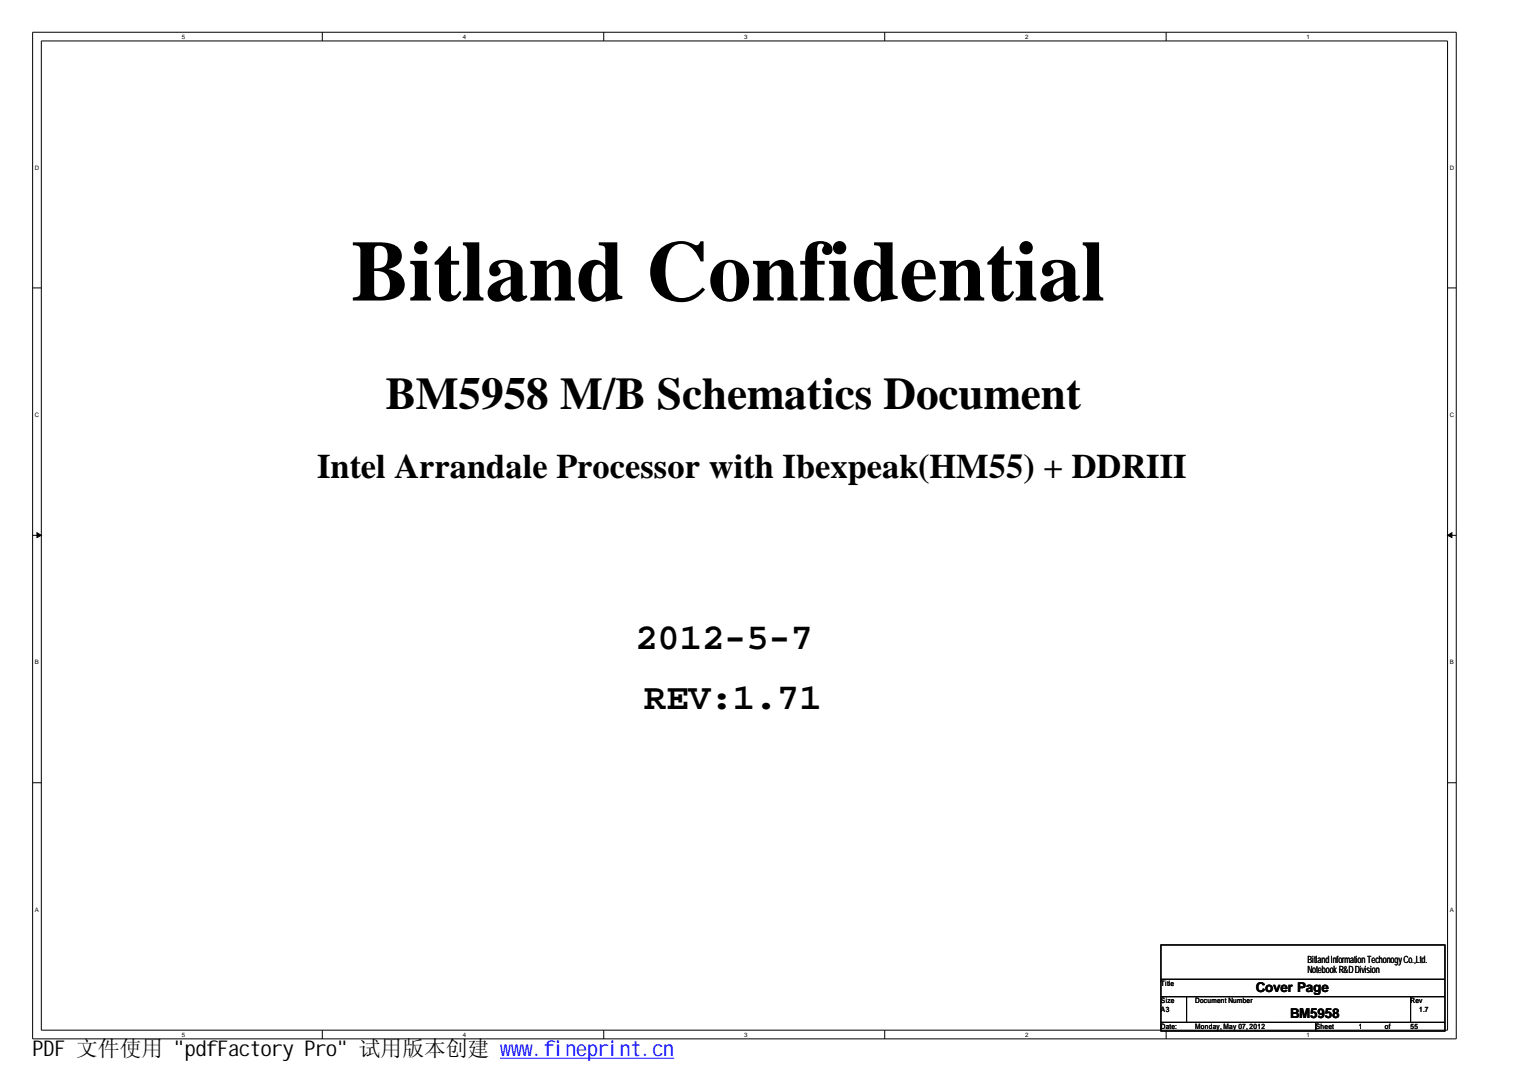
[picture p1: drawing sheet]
<svg xmlns="http://www.w3.org/2000/svg" width="297mm" height="210mm" viewBox="0 0 297 210" stroke-linecap="round" stroke-linejoin="round" font-family="sans-serif">
<defs><g id="words">
<text font-size="16.8" x="68.4" y="58.5">Bitland Confidential</text>
<text font-size="8.8" x="75.1" y="79.7">BM5958 M/B Schematics Document</text>
<g font-size="7.2">
<text x="123.7" y="126.3">2012-5-7</text>
<text x="125.4" y="138">REV:1.71</text>
</g>
<text font-size="6.7" x="61.7" y="93">Intel Arrandale Processor with Ibexpeak(HM55) + DDRIII</text>
<text font-size="4.2" x="6.3" y="205.7">PDF 文件使用 &quot;pdfFactory Pro&quot; 试用版本创建 ww</text>
<text font-size="4.2" fill="#00f" x="99.5" y="205.7">w.fineprint.cn</text>
<g font-size="2.6">
<text x="244.4" y="193.1">Cover Page</text>
<text x="251.1" y="198.2">BM5958</text>
</g>
<g font-size="1.9">
<text x="254.5" y="187.5">BitlllandInformatiiionTechonogyCo.,Ltd.</text>
<text x="254.5" y="189.4">NotebookR&amp;DDivision</text>
<text x="254.5" y="187.5">BitandInformatonTechonogyCo.,Ltd.</text>
</g>
<g font-size="1.4">
<text x="226" y="192">Title</text>
<text x="226" y="195.3">Size</text>
<text x="226" y="197">A3</text>
<text x="232.7" y="195.3">Document Number</text>
<text x="274.6" y="195.3">Rev</text>
<text x="276.3" y="197">1.7</text>
<text x="226" y="200.3">Date:</text>
<text x="232.7" y="200.3">Monday, May 07, 2012</text>
<text x="256.1" y="200.3">Sheet</text>
<text x="264.5" y="200.3">1</text>
<text x="269.6" y="200.3">of</text>
<text x="274.6" y="200.3">55</text>
</g>
<g font-size="1.2">
<text x="35.4" y="7.5">5</text>
<text x="90.1" y="7.5">4</text>
<text x="144.9" y="7.5">3</text>
<text x="199.6" y="7.5">2</text>
<text x="254.3" y="7.5">1</text>
<text x="6.8" y="33.1">D</text>
<text x="282.2" y="33.1">D</text>
<text x="6.8" y="81.2">C</text>
<text x="282.2" y="81.2">C</text>
<text x="6.8" y="129.4">B</text>
<text x="282.2" y="129.4">B</text>
<text x="6.8" y="177.6">A</text>
<text x="282.2" y="177.6">A</text>
<text x="35.4" y="201.9">5</text>
<text x="90.1" y="201.9">4</text>
<text x="144.9" y="201.9">3</text>
<text x="199.6" y="201.9">2</text>
<text x="254.3" y="201.9">1</text>
</g>
</g></defs>
<path d="M6.3 6.3h277.2v196h-277.2zM8 8h273.8v192.6h-273.8z" fill="none" stroke="#000" stroke-width=".19"/>
<g fill="#fff">
<path d="M35.4 6.4h.6v1.4h-.6z"/>
<path d="M35.4 200.8h.6v1.3h-.6z"/>
</g>
<path d="M62.7 6.3v1.7M62.7 200.6v1.7" fill="none" stroke="#000" stroke-width=".19"/>
<g fill="#fff">
<path d="M90.1 6.4h.6v1.4h-.6z"/>
<path d="M90.1 200.8h.6v1.3h-.6z"/>
</g>
<path d="M117.5 6.3v1.7M117.5 200.6v1.7" fill="none" stroke="#000" stroke-width=".19"/>
<g fill="#fff">
<path d="M144.9 6.4h.6v1.4h-.6z"/>
<path d="M144.9 200.8h.6v1.3h-.6z"/>
</g>
<path d="M172.2 6.3v1.7M172.2 200.6v1.7" fill="none" stroke="#000" stroke-width=".19"/>
<g fill="#fff">
<path d="M199.6 6.4h.6v1.4h-.6z"/>
<path d="M199.6 200.8h.6v1.3h-.6z"/>
</g>
<path d="M227 6.3v1.7M227 200.6v1.7" fill="none" stroke="#000" stroke-width=".19"/>
<g fill="#fff">
<path d="M254.3 6.4h.6v1.4h-.6z"/>
<path d="M254.3 200.8h.6v1.3h-.6z"/>
<path d="M6.8 32h.7v1.4h-.7z"/>
<path d="M282.2 32h.8v1.4h-.8z"/>
<path d="M6.8 80.1h.7v1.4h-.7z"/>
<path d="M282.2 80.1h.8v1.4h-.8z"/>
</g>
<path d="M6.3 56.1h1.7M281.8 56.1h1.7" fill="none" stroke="#000" stroke-width=".19"/>
<g fill="#fff">
<path d="M6.8 128.3h.7v1.3h-.7z"/>
<path d="M282.2 128.3h.8v1.3h-.8z"/>
</g>
<path d="M6.3 104.2h1.7M281.8 104.2h1.7" fill="none" stroke="#000" stroke-width=".19"/>
<g fill="#000" stroke="#000" stroke-width=".19">
<path d="M7.2 103.7l.8 .5-.8 .5z" fill-rule="evenodd"/>
<path d="M281.8 104.2l.8-.5v1z" fill-rule="evenodd"/>
</g>
<g fill="#fff">
<path d="M6.8 176.5h.7v1.3h-.7z"/>
<path d="M282.2 176.5h.8v1.3h-.8z"/>
</g>
<path d="M6.3 152.4h1.7M281.8 152.4h1.7M226 184h55.3v16.8h-55.3zM226 190.7h55.3M226 194.1h55.3M226 199.1h55.3M231 194.1v5M256.1 199.1v1.7M274.6 194.1v5" fill="none" stroke="#000" stroke-width=".19"/>
<path d="M97.4 206h33.8" fill="none" stroke="#00f" stroke-width=".19"/>
<use href="#words"/>
</svg>
